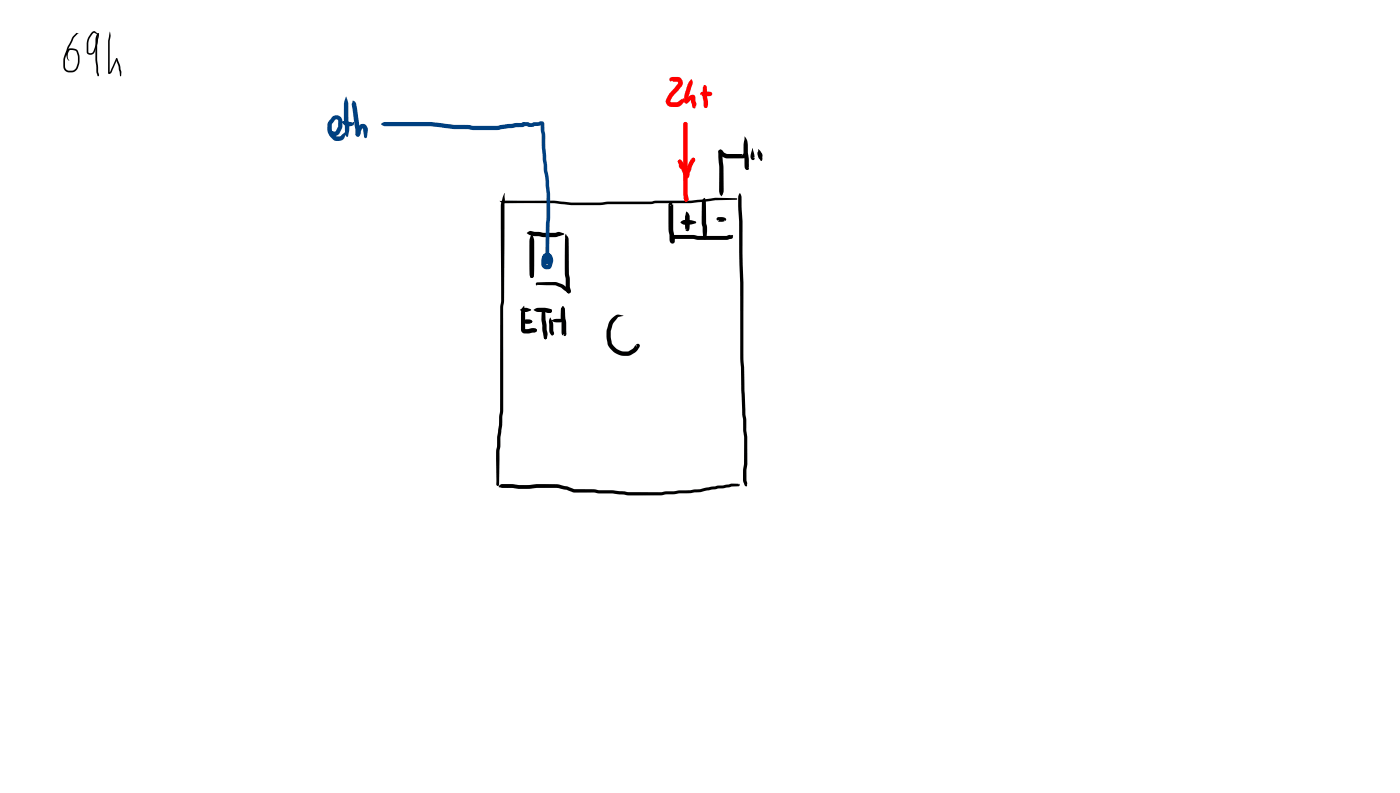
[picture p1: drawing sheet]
<svg xmlns="http://www.w3.org/2000/svg" width="337mm" height="190mm" viewBox="0 0 337 190" stroke-linecap="round" stroke-linejoin="round" font-family="sans-serif">
<g fill="#000">
<path d="M17.6 8.7l.3-.3a.44 .44 0 0 1 .3-.4 .44 .44 0 0 1 .4 .1 6.1 6.1 0 0 0-1.7 2.7l-1.2 3.3-.1 1.9 .4 .8 1.2 .2a1.33 1.33 0 0 0 1.2-1.1l.3-.9v-1.3l-.4-1.4-.9-.3-.7 .2-.4 .7v.6l.3 1.1-.5-.8-.1-1 .5-1.1 1-.1 1.1 .4 .4 1.2a3.9 3.9 0 0 1-1.2 4.1 2.25 2.25 0 0 1-2.1-.3l-.5-.9 .1-2.1 .9-2.7zM18.3 8.1l.2-.2 .4 .2-.4 .1zM22 7.8l.5-.3h.3l.6 .5v.5l-.1-.3-.7-.4-.3 .3a4.3 4.3 0 0 0-1.1 3.7l.1 .9 .6 .1 .5-.3 .7-2.2 .3-2.2 .3-.1 .1 .7-.3 1.6-.6 1.9a1.04 1.04 0 0 1-.9 1 1.04 1.04 0 0 1-1.2-.8v-.6a4.7 4.7 0 0 1 1.2-4zM23.4 8h.3l.1 .2-.4 1.2v5l.3 3.1a.39 .39 0 0 1 .2 .5 .39 .39 0 0 1-.4 .3l-.3-.9-.3-3 .1-5zM26.4 7.6l.2 1-.2 1.3v7.6l-.2-.1 .3-.3 1.4-3 .2-.1 .1 .2-1.3 3a.53 .53 0 0 1-.3 .5 .53 .53 0 0 1-.6-.2v-7.6zM27.9 14l.3 .1 .7 1.8 .3 1.4-.2 1.1zM120.1 48.2h2.4a103.4 103.4 0 0 1 13.5 .3l1.3 .2h6.8l2-.3 19.9-.2 6-.7 5 .1 .2 .2-.2 .2-5 .1-6 .7h-8.2l-1.3 .2h-10.4l-2 .3h-6.4a70.9 70.9 0 0 0-12.8-.5h-2.4a2.56 2.56 0 0 1-2.1-.3zM121.3 46.4l.1 1.6-.2 24.3-.2 1.5v24.9l-.9 9.7-.1 8-.3 .3-.3-.3-.1-7.8 .9-9.9v-24.9l.3-1.5-.1-20.7a11 11 0 0 1 .9-5.2zM126.6 55.9h.1a1.38 1.38 0 0 1 1.8-.2l3.2 .2a4.1 4.1 0 0 0 2.5-.2l1.3 .3 .1 .2-1.2 .5a12.2 12.2 0 0 1-4.8 0 4.2 4.2 0 0 1-3-.7zM127.8 56.2h.1a5.8 5.8 0 0 1 .5 3.6v5.1a2.16 2.16 0 0 1-.3 1.8l-.3 .1-.3-.2-.2-.6v-4.6a13.2 13.2 0 0 1 .3-4.7zM136 56.2l.7 1.2 .1 8.4 .3 3.4a.83 .83 0 0 1-.4 1.3l-.3-.1-.4-1.2v-2.2l-.2-1.2v-9zM177.8 46.4a1.53 1.53 0 0 1 .5 1.5v2.4a892.1 892.1 0 0 1 .5 36.9l.4 12.3 .4 5.4 .1 6.5-.3 1.6 .2 3.4a.34 .34 0 0 1-.3 .5 .34 .34 0 0 1-.4-.4l-.3-1.2v-2.3l.3-1.6v-6.4l-.5-5.3a546.5 546.5 0 0 1-.5-31.7l-.4-16.8a12.1 12.1 0 0 1 .2-4.6z"/>
<path d="M125 74.4a2.03 2.03 0 0 1 2.7 0 2.03 2.03 0 0 1-2.7 .1zM125.5 77.2l.1-.1a1.68 1.68 0 0 1 2.4 .2 1.71 1.71 0 0 1-2.1 .3zM125.9 73.5h.1a20.8 20.8 0 0 1 .2 5.7l-.1-.1 2.4-.3-.1 .2h.5l.2 .3-.6 .6-2.2 .2a.93 .93 0 0 1-1.1-.9v-1.6a6.8 6.8 0 0 1 .3-3.5zM127.4 76.9l.5 .2v.4l-.3 .1-.3-.2zM127.6 65.8l.1-.1 .5 .5v-.1l-.1 .5-.3 .2-.3-.2zM128.3 79l.7 .1-.1 .5h-.5zM128.3 74.4a4.6 4.6 0 0 1 3.6-.2l.6 .1 .2 .4a.76 .76 0 0 1-1.1 .5l-.8-.2a2.82 2.82 0 0 1-2.5-.5zM130.5 74.4l.4-.3h.7a1.03 1.03 0 0 1 1.1 .6l-.2 .3-.3 .1-.7-.3h-.5l.6 5.5-.2 1.1-.3 .1-.4-.4-.3-1.9-.2-2.5v-1.8zM132.2 76.3h.1a4.3 4.3 0 0 1 .8 3.3v.2a.52 .52 0 0 1-.3 .8l-.5-.4a3.7 3.7 0 0 1-.3-2.4v-.6zM135.1 73.7h.4l.1 .1 .2 1.8a1.28 1.28 0 0 1-1.1 1.8h-1.4l-.8-.4 .8-.3 1.4-.1 .4-.2 .3-1.2zM135.1 73.7a.8 .8 0 0 1 .7 1.1l.3 2.7v2.4a.49 .49 0 0 1 0 .6 .49 .49 0 0 1-.6 .1l.1-.3a.27 .27 0 0 1-.4 .2 .27 .27 0 0 1-.2-.3v-2.7l-.2-1.2a4.3 4.3 0 0 1 .3-2.6zM128.9 68l2.5-.2a6.4 6.4 0 0 1 5.7 1.9l.1 .3a.66 .66 0 0 1-.6 .4 .66 .66 0 0 1-.6-.4l-.4-.3a4.8 4.8 0 0 0-4.2-1.2l-2.3-.1 .2-.1a.28 .28 0 0 1-.5 .2 .28 .28 0 0 1 0-.5z"/>
<path d="M147 76.5l1.3-.9 1.6 .3-1.3 .3-1.3 1.7-.5 1.7 .3 2.8a3.7 3.7 0 0 0 3.8 2l1.2-.6 .7-1 .1 .3h.2a.33 .33 0 0 1-.1-.4 .33 .33 0 0 1 .5-.1 .65 .65 0 0 1 0 1.1 3.9 3.9 0 0 1-2 1.7 4.5 4.5 0 0 1-5.5-3.3 6.5 6.5 0 0 1 1-5.6zM131 80.6h.2l.3 .5-.4 .4-.4-.4zM132.5 79.1h.1a1.41 1.41 0 0 1 .4 1.4l-.2 .1-.4-.4 .2-.3zM119.5 115.5h.3l.2 .9-.3 .3-.3-.3zM120 116.6a1.32 1.32 0 0 1 1.3-.3h1.4a25.1 25.1 0 0 0 6.9 0h4.4l2.5 .6a5.2 5.2 0 0 0 3.7 .6 10.5 10.5 0 0 1 3.9 .3h3.2l3.8 .4h7.9l1.1-.2 8.1-.5 2.9-.6 2.7-.3 2.1-.4h1.6l-.1 .2 .2-.2 .2 .3-.3 .3-1.6 .1-2 .4h-1.3l-4.3 .9-8.1 .6-1.1 .2h-8l-3.8-.5h-2.9a24 24 0 0 0-6.3-.2l-1.9-.6-2-.5h-4.6a22.3 22.3 0 0 1-6.3 0h-2.7l-.7-.2z"/>
<circle cx="127.9" cy="66.3" r=".45"/>
<circle cx="128.6" cy="79.4" r=".42"/>
<circle cx="132.2" cy="74.7" r=".48"/>
</g>
<g fill="#004080">
<path d="M79.8 28.1a1.44 1.44 0 0 1 1.6-.3 1.44 1.44 0 0 1 .9 1.4 4 4 0 0 1-1 3.2 1.22 1.22 0 0 1-1.4 .2 1.22 1.22 0 0 1-.7-1.2l1.2 .2 .3-.1 .6-1.2v-1.3l-.4-.3-.4 .1-.7 1.1v1.4l.3 .7 .7 .8h.8l.3-.1 1-1a.37 .37 0 0 1 .1-.3 .37 .37 0 0 1 .4-.1l-.1 .6-.4 .8a1.39 1.39 0 0 1-1.4 1.2l-1-.1-1-.8a3.3 3.3 0 0 1-.1-4.3z"/>
<path d="M83.2 23.2l.1 .1a7.1 7.1 0 0 1 .4 4.1l.3 4-.5 1.5-.3-.2-.3-2.2a17.9 17.9 0 0 1 0-6.6z"/>
<path d="M82 29.3l.9-.2 1.6 .3h.2l-.1 .2 .4-.3a.58 .58 0 0 1 .1 .6 .58 .58 0 0 1-.6 .3l-.4 .1a2.65 2.65 0 0 1-2.1-1z"/>
<path d="M84.8 24.2v-.1a1.21 1.21 0 0 1 .9 1.3l.9 5.7v1.2l-.2-.4 .2 .4-.2 .4-.4 .1a1.26 1.26 0 0 1-.6-1.6l-.9-6.2z"/>
<path d="M86.5 30a1.22 1.22 0 0 1 1.4-.1 1.22 1.22 0 0 1 .6 1.3l-.4 1.9-.2 .1-.4-.4-.3-2.1-.8 2-.4 .1-.4-.1-.1-.4 .1-.4 .3-.1-.3 .2 .3-.9z"/>
<path d="M91.6 29.8a1.92 1.92 0 0 1 1.9-.5 79.3 79.3 0 0 1 13.9 .5l6.9 .4h5.3l4.4-.7 1.5 .1-.2 .2a1.35 1.35 0 0 1 1.8-.4l.3 .2h.5l.4-.2 2-.3 .3 .2 .2 .4 .5 8.5 .9 8.4-.2 16-.1-.2 .1 .3-.1 .3-.3 .1-.4-.2-.1-.6 .3-15.8-1.2-11-.2-5.7 .3 .2-3.1 .5-.5-.2h-.8l.3-.3-.1 .3-.4 .2-1.6 .1-4.5 .6h-5.8l-1.1-.2a37.7 37.7 0 0 1-8.8-.6l-9.6-.1a3.7 3.7 0 0 1-2.4-.2z"/>
<path d="M130.7 61.1a1.03 1.03 0 0 1 1.3 .1 1.03 1.03 0 0 1 .1 1.3l-.3 .6-.5-.1-.1-.3 .3-.4-.2 .1 .1-.7-.1 .1-.1 .7 .1 1.1 .5 .1h-.1l.3-1.1-.1-.7-.3-.2-.2 .9-.1-.1h.5l-.3 .2 .2-1.3a.3 .3 0 0 1-.3-.4 .3 .3 0 0 1 .5-.1l.6 .5 .1 1.3a.75 .75 0 0 1-.8 .8h-.5a.91 .91 0 0 1-.9-.9v-.6a1.28 1.28 0 0 1 1.3-1.3 1.28 1.28 0 0 1 1.2 1.4l.1 .8-.5 1.4-.4 .3-.8 .1a1.34 1.34 0 0 1-1.2-1.2l.1-1.3z"/>
</g>
<path d="M160.9 48.8a.48 .48 0 0 1 .5-.1 .48 .48 0 0 1 .3 .5l-.2 .5-.2-.4h-.2a.42 .42 0 0 0 .7-.2v6.1l.2 2.4a.46 .46 0 0 0-.4-.1 .46 .46 0 0 0-.4 .4 1.05 1.05 0 0 1 1.1-1.5h4.4l1.1 .3h6.9l.6-.3 .9 .1a.65 .65 0 0 1-.1 .7 .65 .65 0 0 1-.7 .2l-.7 .2h-6.9l-1.1-.2h-4.5a.69 .69 0 0 1-.1 .9 .69 .69 0 0 1-.9 0l-.5-3.1v-6zM163.6 53.4a2.06 2.06 0 0 1 2.1-.5 1.6 1.6 0 0 1 1.7 .5 3.8 3.8 0 0 1-2.7 .6 1.17 1.17 0 0 1-1.1-.6zM165 50.8a2.08 2.08 0 0 1 .8 2.3l-.1 2.1a.39 .39 0 0 1-.4 .4 .39 .39 0 0 1-.4-.5l.2-.1-.3 .2-.1-.3v-2.3zM169.1 47.7l.4-.1 .2 .8v5.2l.3 1.1-.2 2.5-.4 .4-.4-.4-.3-3.6v-5.2zM172.4 52.3a2.33 2.33 0 0 1 2 .1 .27 .27 0 0 1 .1 .5 .27 .27 0 0 1-.4 0l.1 .2a1.68 1.68 0 0 1-1.6 .2l.1-.4a.33 .33 0 0 1-.5-.1 .33 .33 0 0 1 .2-.5z" fill="#000"/>
<g fill="#f00">
<path d="M161 18.8l.5-.3h1.4a1.42 1.42 0 0 1 .9 2.3l-2 2.3-.7 1.3 .4 .2 1.3-.1 1.2-.7a.39 .39 0 0 1 .5 0 .39 .39 0 0 1 0 .6l-.6 .7-.6 .5-1.9 .1a1.46 1.46 0 0 1-1.3-1 1.46 1.46 0 0 1 .4-1.6l2.5-3.1-.2-.4h-1.1l-.2-.2-.3 .2-.3-.3z"/>
<path d="M166.1 19h.1a1.69 1.69 0 0 1-.1 2.1l-.5 2-.1 1.3-.1 .3-.4 .1a1.25 1.25 0 0 1-.5-1.6l.8-2.8z"/>
<path d="M164.7 24l1-1a.81 .81 0 0 1 .9-.2 .81 .81 0 0 1 .6 .7l.2 1.5-.1 .6h-.3l.2 .2a.4 .4 0 0 1-.5 .2 .4 .4 0 0 1-.3-.3l-.3-1.3v-.9l.4 .3-.2-.1-1.2 1.1-.4-.1-.2-.3z"/>
<path d="M169.2 20.4l.5 .1 .2 .6 .1 2.2 .2 1.2v1l-.2-.3 .1 .3-.1 .3a.76 .76 0 0 1-.8-.3 .76 .76 0 0 1-.1-.8v-.4a6.9 6.9 0 0 1-.1-3.4z"/>
<path d="M169.7 24.7a.73 .73 0 0 1 0 1.3l-.3-.2-.1-.3 .1-.3h.2z"/>
<path d="M168.5 22.2l.6-.2h1.6l.4 .2 .1 .4-.1 .3-.4 .2h-1.8h-.2v-.4l-.1 .1a.3 .3 0 0 1-.3-.3 .3 .3 0 0 1 .2-.3z"/>
<path d="M164.4 29.4l.4-.1 .3 .1 .2 .4-.3 .2-.2 .3-.2-.3-.4-.2z"/>
<path d="M164.4 29.4l.4-.1a1.16 1.16 0 0 1 .5 1.5v15.8l.2 .8a.67 .67 0 0 1-.1 .8 .67 .67 0 0 1-.8 .1l-.1-.3 .1-.4-.1 .3-.3-1.3v-16.4z"/>
<path d="M164.5 47.3l.5-.1 .4 .5-.3-.2 .3 .1 .1 .4-.1 .3-.4 .2-.4-.2-.3-.7z"/>
<path d="M163 38.5l.4-.2 .3 .2v.5l.1-.3 .1 .2a1.57 1.57 0 0 1-.3 1.7l-.4-.6v-.7l-.3-.4z"/>
<path d="M163.1 38.5a1.15 1.15 0 0 1 1.3 1.1l1.1 2.7a.47 .47 0 0 0-.3-.4 .47 .47 0 0 0-.5 .1l.6-2.3 .7-1.4 .2-.1v.3l.1-.5 .3-.1a.54 .54 0 0 1 .5 .8l-.8 1.5-.5 1.3a1.01 1.01 0 0 1-1 1.3l-1.7-3.7 .3 .1-.3-.1-.2-.3z"/>
<path d="M166.3 38l.3-.1 .3 .1v.6l-.5 .1z"/>
<circle cx="165" cy="24.4" r=".5"/>
<circle cx="166.7" cy="38.3" r=".44"/>
</g>
<path d="M172.8 36.1a.9 .9 0 0 1 1.3 .6l.7 .3h3.8l-.3 .4 .5-.5 .5 .6-.2 .4-.5 .1h-4.1l-1.3-.7-.3-.5 .3 .2-.4-.2-.1-.4zM179 32.8h.1a3.8 3.8 0 0 1 .7 3.3l.2 3.5v.5h-.3l.3 .4a.57 .57 0 0 1-.7 .2 .57 .57 0 0 1-.3-.7v-1.2a18.7 18.7 0 0 1 0-5.9zM180.9 35.6l.5 1.8v.4l-.3 .1a.29 .29 0 0 1 .4 .3 .29 .29 0 0 1-.5 .3l-.4-.2a3.7 3.7 0 0 1 .3-2.7zM182.3 35.8l.4 .4a1.93 1.93 0 0 1 .3 2.5l-.6-.6-.3-.8zM172.8 36.1l.4-.2 .4 .2 .1 .9a59.9 59.9 0 0 1 .1 9.4l-.3 .7a1.88 1.88 0 0 1-.6-1.9zM179.6 39.4h.3l.1 1.1-.3 .3-.4-.3 .2-.3v.1z" fill="#000"/>
</svg>
